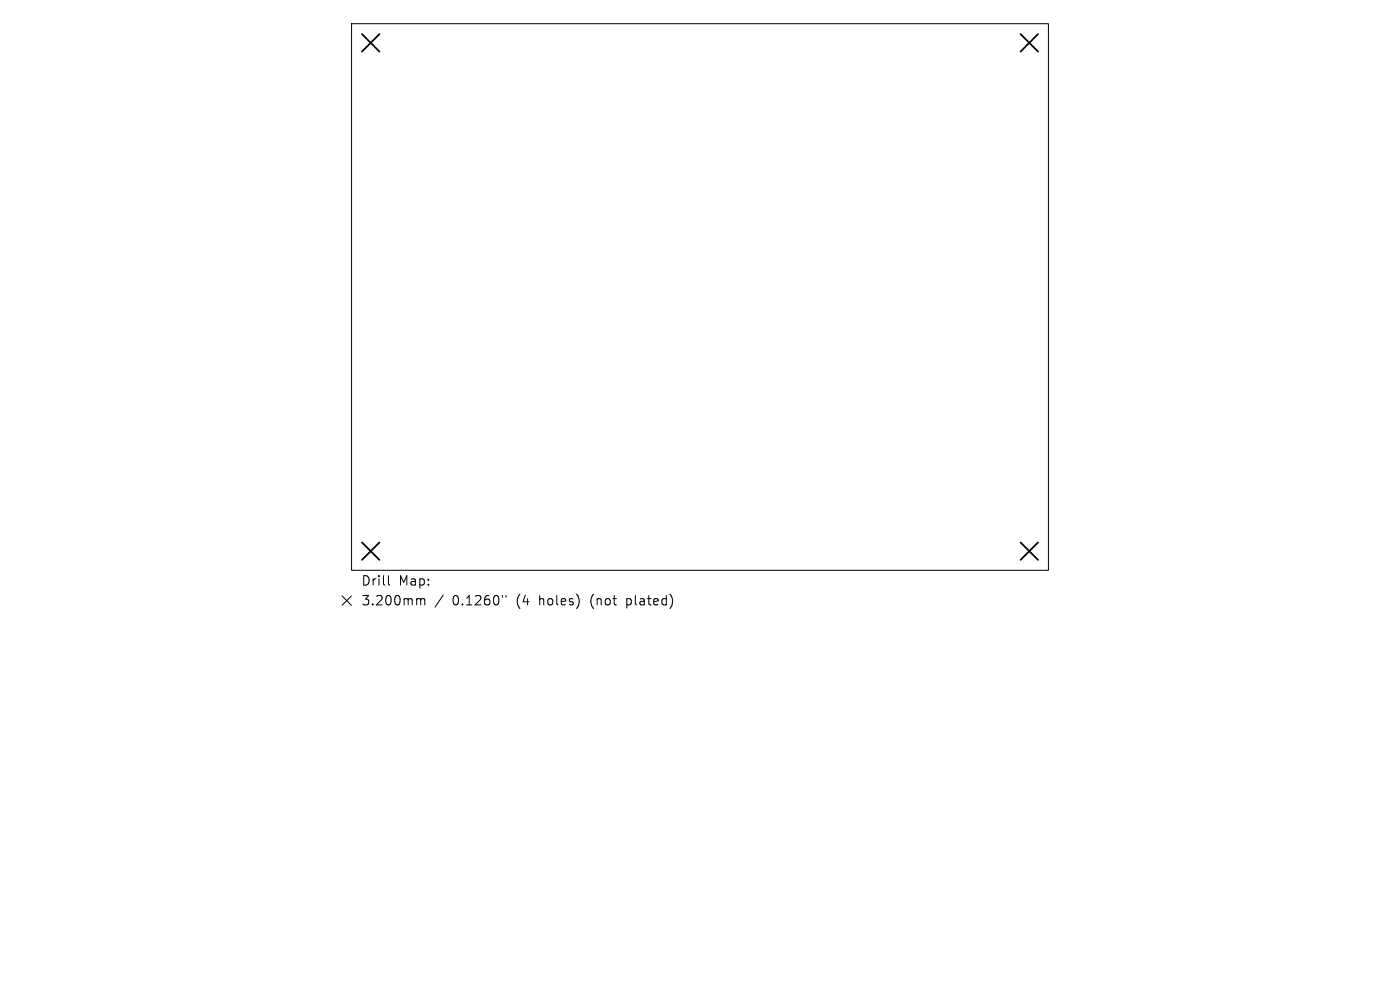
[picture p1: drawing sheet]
<svg xmlns="http://www.w3.org/2000/svg" width="297mm" height="210mm" viewBox="0 0 297 210" stroke-linecap="round" stroke-linejoin="round" font-family="sans-serif">
<defs><g id="words">
<g font-size="2.8">
<text x="76.6" y="124.5">Drill</text>
<text x="84.6" y="124.5">Map:</text>
<text x="76.6" y="128.7">3.200mm</text>
<text x="96" y="128.7">0.1260&quot;</text>
<text x="109.7" y="128.7">(4</text>
<text x="114.7" y="128.7">holes)</text>
<text x="125.7" y="128.7">(not</text>
<text x="133.6" y="128.7">plated)</text>
</g>
</g></defs>
<path d="M74.6 5h147.8v116h-147.8zM72.6 126.4l2 2M74.6 126.4l-2 2M82.4 122.1v1.7l.3 .3M88.7 127l.5 .1 .1 .2M89.3 127.3l.2-.3 .5 .1 .1 1.2M89.3 127.3v1M94 126.2l-1.7 2.6M106.6 126.3v.4M107.4 126.3v.4" fill="none" stroke="#000" stroke-width=".21"/>
<path d="M76.8 7.2l3.7 3.7M80.5 7.2l-3.7 3.7M216.5 7.2l3.7 3.7M220.2 7.2l-3.7 3.7M76.8 115.1l3.7 3.7M80.5 115.1l-3.7 3.7M216.5 115.1l3.7 3.7M220.2 115.1l-3.7 3.7" fill="none" stroke="#000" stroke-width=".37"/>
<use href="#words"/>
</svg>
